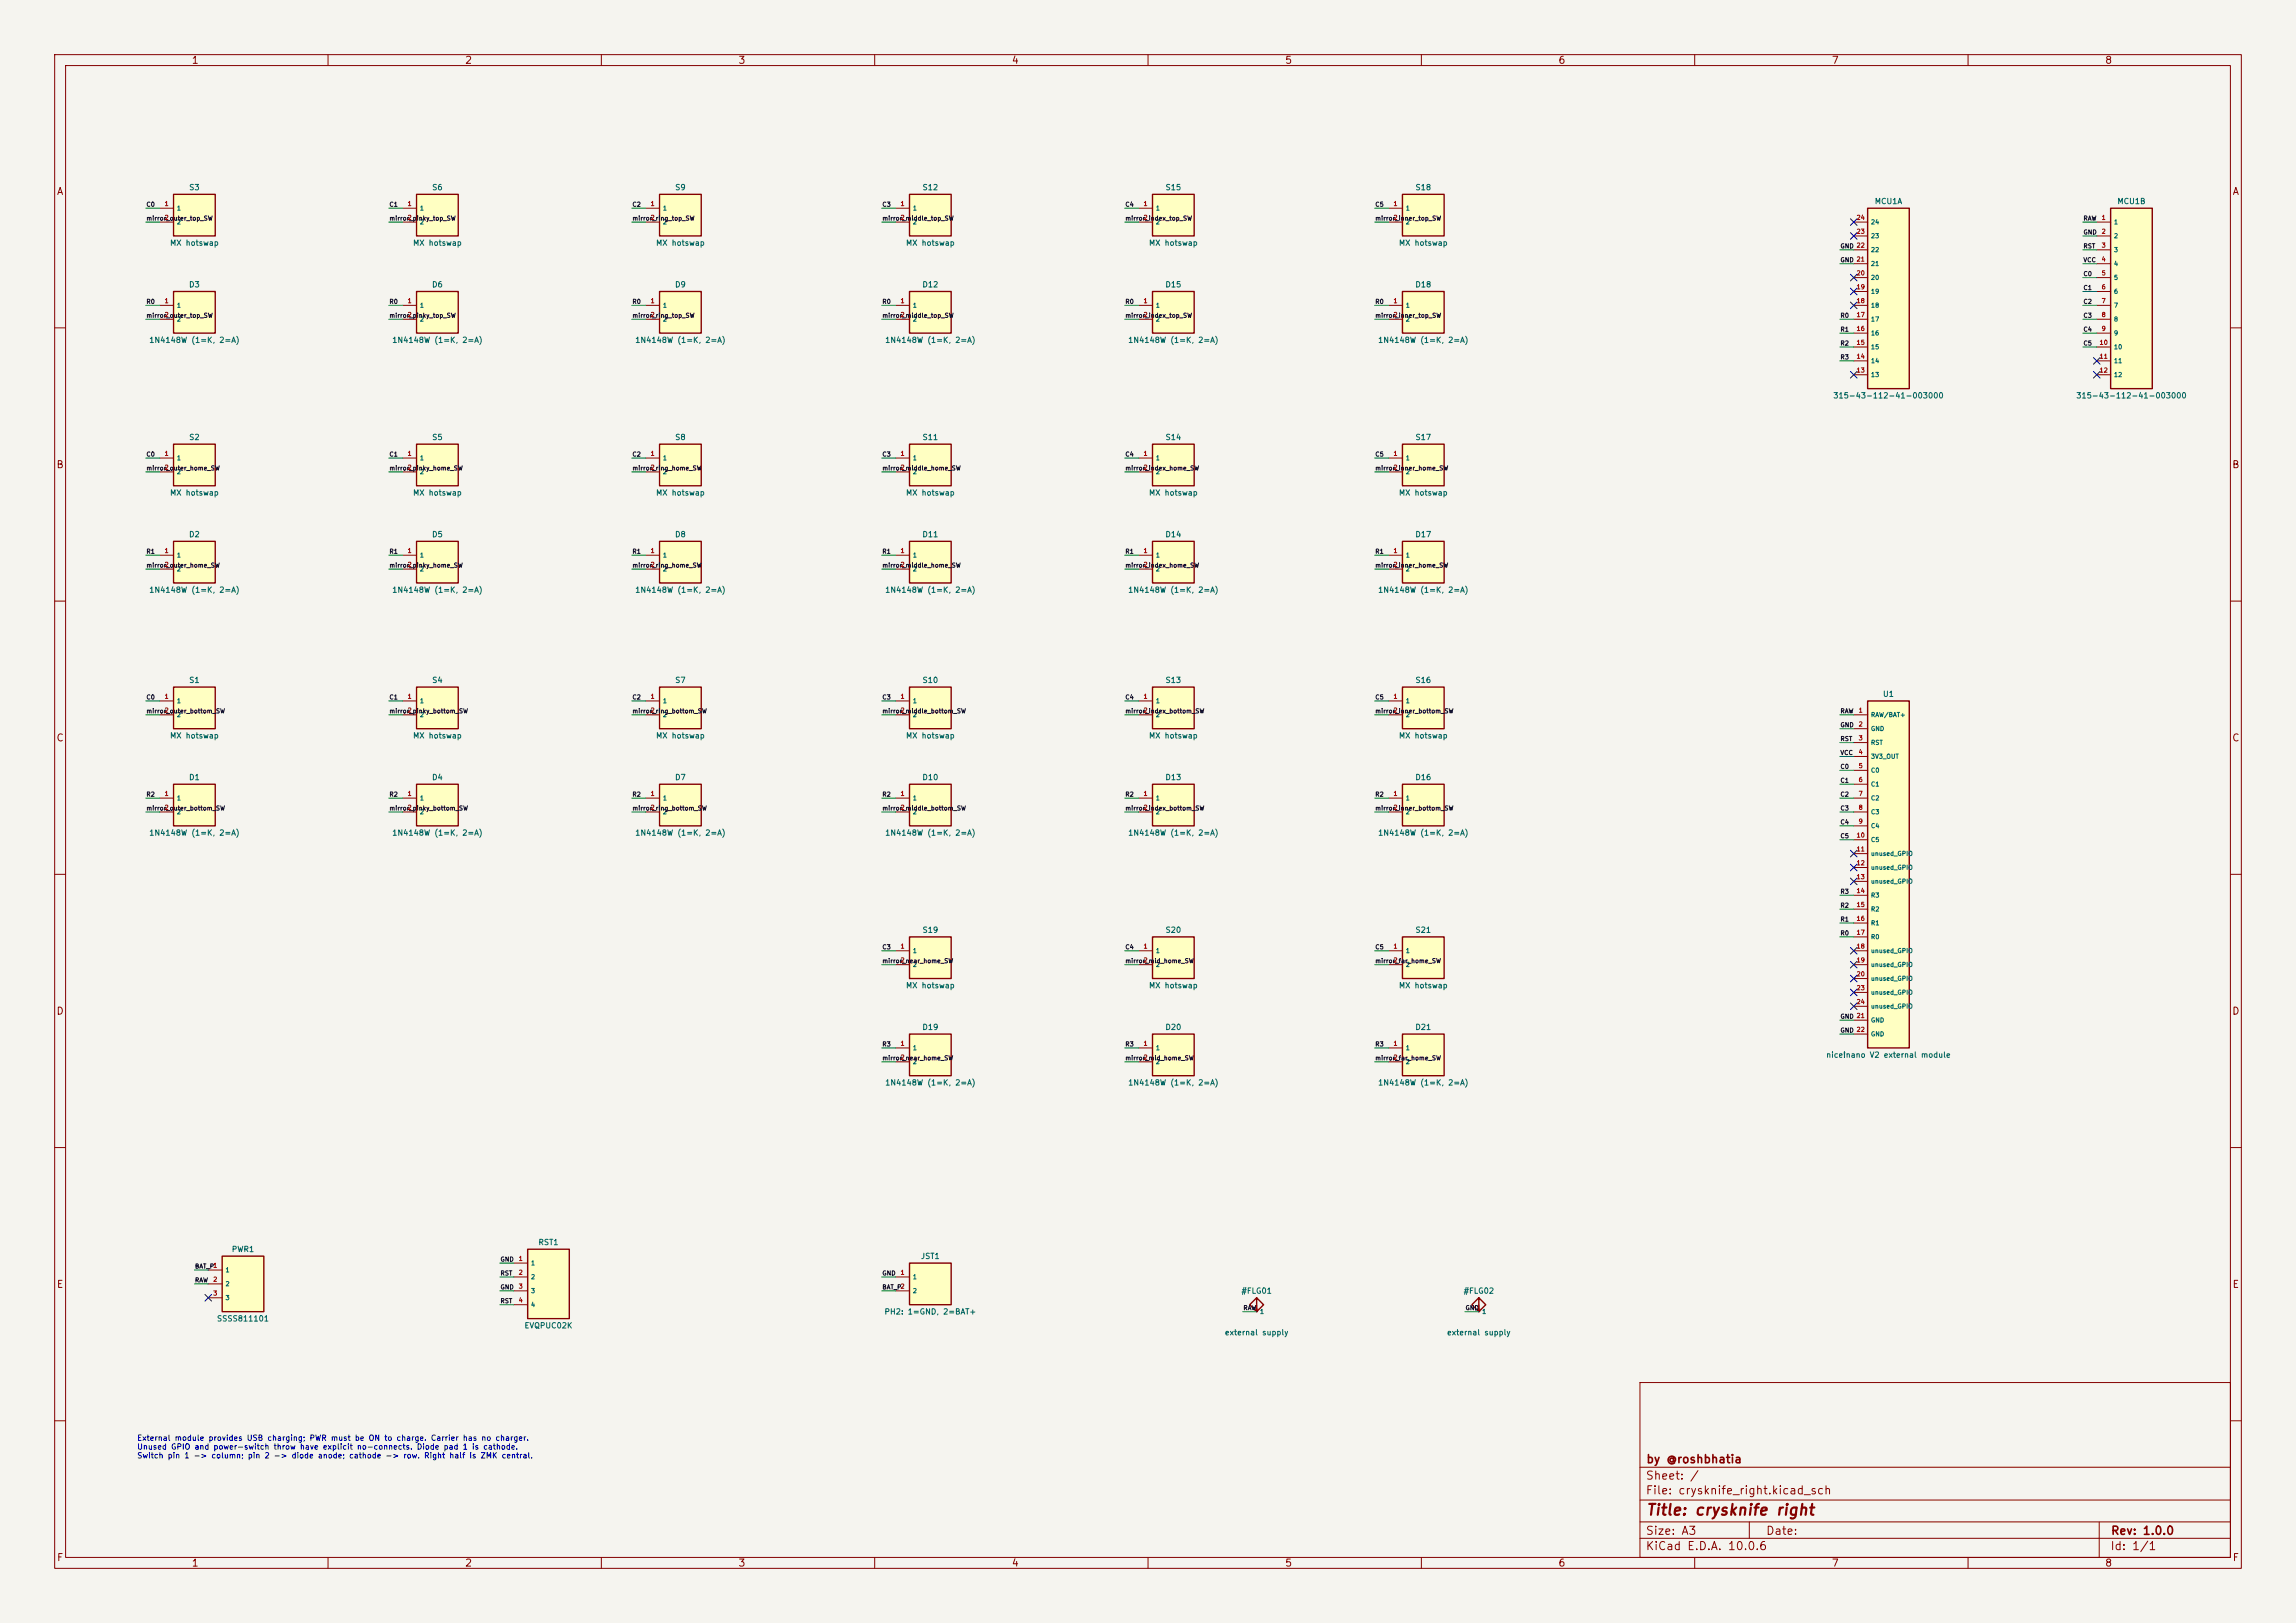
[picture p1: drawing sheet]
<svg xmlns="http://www.w3.org/2000/svg" width="420mm" height="297mm" viewBox="0 0 420 297" stroke-linecap="round" stroke-linejoin="round" font-family="sans-serif">
<defs><g id="words">
<text font-size="2" fill="#840000" x="301" y="277.8">Title: crysknife right</text>
<g font-size="1.5" fill="#840000">
<text x="301" y="268.1">by @roshbhatia</text>
<text x="300.9" y="273.8">File: crysknife_right.kicad_sch</text>
<text x="300.9" y="271.1">Sheet: /</text>
<text x="300.9" y="281.2">Size: A3</text>
<text x="322.9" y="281.2">Date:</text>
<text x="386" y="281.2">Rev: 1.0.0</text>
<text x="300.9" y="284">KiCad E.D.A. 10.0.6</text>
<text x="385.9" y="284">Id: 1/1</text>
</g>
<g font-size="1.3" fill="#840000">
<text x="35" y="12">1</text>
<text x="85" y="12">2</text>
<text x="135" y="12">3</text>
<text x="185" y="12">4</text>
<text x="235" y="12">5</text>
<text x="285" y="12">6</text>
<text x="335" y="12">7</text>
<text x="385" y="12">8</text>
<text x="10.3" y="36">A</text>
<text x="408.3" y="36">A</text>
<text x="10.2" y="86">B</text>
<text x="408.2" y="86">B</text>
<text x="10.2" y="136">C</text>
<text x="408.2" y="136">C</text>
<text x="10.2" y="186">D</text>
<text x="408.2" y="186">D</text>
<text x="10.3" y="236">E</text>
<text x="408.3" y="236">E</text>
<text x="10.3" y="286">F</text>
<text x="35" y="287">1</text>
<text x="85" y="287">2</text>
<text x="135" y="287">3</text>
<text x="185" y="287">4</text>
<text x="235" y="287">5</text>
<text x="285" y="287">6</text>
<text x="335" y="287">7</text>
<text x="385" y="287">8</text>
<text x="408.3" y="286">F</text>
</g>
<g font-size="1" fill="#006464">
<text x="34.5" y="35">S3</text>
<text x="79" y="35">S6</text>
<text x="123.4" y="35">S9</text>
<text x="168.7" y="35">S12</text>
<text x="213.1" y="35">S15</text>
<text x="258.8" y="35">S18</text>
<text x="342.8" y="37.6">MCU1A</text>
<text x="387.2" y="37.6">MCU1B</text>
<text x="31" y="45.2">MX hotswap</text>
<text x="75.5" y="45.2">MX hotswap</text>
<text x="119.9" y="45.2">MX hotswap</text>
<text x="165.6" y="45.2">MX hotswap</text>
<text x="210.1" y="45.2">MX hotswap</text>
<text x="255.8" y="45.2">MX hotswap</text>
<text x="34.5" y="52.8">D3</text>
<text x="78.9" y="52.8">D6</text>
<text x="123.4" y="52.8">D9</text>
<text x="168.6" y="52.8">D12</text>
<text x="213.1" y="52.8">D15</text>
<text x="258.8" y="52.8">D18</text>
<text x="27.2" y="63">1N4148W (1=K, 2=A)</text>
<text x="71.6" y="63">1N4148W (1=K, 2=A)</text>
<text x="116.1" y="63">1N4148W (1=K, 2=A)</text>
<text x="161.8" y="63">1N4148W (1=K, 2=A)</text>
<text x="206.3" y="63">1N4148W (1=K, 2=A)</text>
<text x="252" y="63">1N4148W (1=K, 2=A)</text>
<text x="335.2" y="73.1">315-43-112-41-003000</text>
<text x="379.7" y="73.1">315-43-112-41-003000</text>
<text x="34.5" y="80.8">S2</text>
<text x="79" y="80.8">S5</text>
<text x="123.4" y="80.8">S8</text>
<text x="168.7" y="80.8">S11</text>
<text x="213.1" y="80.8">S14</text>
<text x="258.8" y="80.8">S17</text>
<text x="31" y="90.9">MX hotswap</text>
<text x="75.5" y="90.9">MX hotswap</text>
<text x="119.9" y="90.9">MX hotswap</text>
<text x="165.6" y="90.9">MX hotswap</text>
<text x="210.1" y="90.9">MX hotswap</text>
<text x="255.8" y="90.9">MX hotswap</text>
<text x="34.5" y="98.5">D2</text>
<text x="78.9" y="98.5">D5</text>
<text x="123.4" y="98.5">D8</text>
<text x="168.6" y="98.5">D11</text>
<text x="213.1" y="98.5">D14</text>
<text x="258.8" y="98.5">D17</text>
<text x="27.2" y="108.7">1N4148W (1=K, 2=A)</text>
<text x="71.6" y="108.7">1N4148W (1=K, 2=A)</text>
<text x="116.1" y="108.7">1N4148W (1=K, 2=A)</text>
<text x="161.8" y="108.7">1N4148W (1=K, 2=A)</text>
<text x="206.3" y="108.7">1N4148W (1=K, 2=A)</text>
<text x="252" y="108.7">1N4148W (1=K, 2=A)</text>
<text x="34.5" y="125.2">S1</text>
<text x="79" y="125.2">S4</text>
<text x="123.4" y="125.2">S7</text>
<text x="168.7" y="125.2">S10</text>
<text x="213.1" y="125.2">S13</text>
<text x="258.8" y="125.2">S16</text>
<text x="344.3" y="127.8">U1</text>
<text x="31" y="135.4">MX hotswap</text>
<text x="75.5" y="135.4">MX hotswap</text>
<text x="119.9" y="135.4">MX hotswap</text>
<text x="165.6" y="135.4">MX hotswap</text>
<text x="210.1" y="135.4">MX hotswap</text>
<text x="255.8" y="135.4">MX hotswap</text>
<text x="34.5" y="143">D1</text>
<text x="78.9" y="143">D4</text>
<text x="123.4" y="143">D7</text>
<text x="168.6" y="143">D10</text>
<text x="213.1" y="143">D13</text>
<text x="258.8" y="143">D16</text>
<text x="27.2" y="153.2">1N4148W (1=K, 2=A)</text>
<text x="71.6" y="153.2">1N4148W (1=K, 2=A)</text>
<text x="116.1" y="153.2">1N4148W (1=K, 2=A)</text>
<text x="161.8" y="153.2">1N4148W (1=K, 2=A)</text>
<text x="206.3" y="153.2">1N4148W (1=K, 2=A)</text>
<text x="252" y="153.2">1N4148W (1=K, 2=A)</text>
<text x="168.7" y="170.9">S19</text>
<text x="213.1" y="170.9">S20</text>
<text x="258.8" y="170.9">S21</text>
<text x="165.6" y="181.1">MX hotswap</text>
<text x="210.1" y="181.1">MX hotswap</text>
<text x="255.8" y="181.1">MX hotswap</text>
<text x="168.6" y="188.7">D19</text>
<text x="213.1" y="188.7">D20</text>
<text x="258.8" y="188.7">D21</text>
<text x="334" y="193.8">nice!nano V2 external module</text>
<text x="161.8" y="198.9">1N4148W (1=K, 2=A)</text>
<text x="206.3" y="198.9">1N4148W (1=K, 2=A)</text>
<text x="252" y="198.9">1N4148W (1=K, 2=A)</text>
<text x="42.3" y="229.4">PWR1</text>
<text x="98.4" y="228.1">RST1</text>
<text x="168.4" y="230.6">JST1</text>
<text x="227" y="237">#FLG01</text>
<text x="267.6" y="237">#FLG02</text>
<text x="39.6" y="242.1">SSSS811101</text>
<text x="95.8" y="243.3">EVQPUC02K</text>
<text x="161.7" y="240.8">PH2: 1=GND, 2=BAT+</text>
<text x="224" y="244.6">external supply</text>
<text x="264.6" y="244.6">external supply</text>
</g>
<g font-size="1" fill="#0000c2">
<text x="25" y="263.9">External module provides USB charging; PWR must be ON to charge. Carrier has no charger.</text>
<text x="25" y="265.5">Unused GPIO and power-switch throw have explicit no-connects. Diode pad 1 is cathode.</text>
<text x="25" y="267.1">Switch pin 1 -&gt; column; pin 2 -&gt; diode anode; cathode -&gt; row. Right half is ZMK central.</text>
</g>
<g font-size=".8" fill="#0f0f0f">
<text x="26.7" y="40.6">mirror_outer_top_SW</text>
<text x="26.7" y="38">C0</text>
<text x="71.1" y="38">C1</text>
<text x="71.1" y="40.6">mirror_pinky_top_SW</text>
<text x="115.6" y="38">C2</text>
<text x="115.6" y="40.6">mirror_ring_top_SW</text>
<text x="161.3" y="38">C3</text>
<text x="161.3" y="40.6">mirror_middle_top_SW</text>
<text x="205.8" y="38">C4</text>
<text x="205.8" y="40.6">mirror_index_top_SW</text>
<text x="251.5" y="38">C5</text>
<text x="251.5" y="40.6">mirror_inner_top_SW</text>
<text x="381" y="40.6">RAW</text>
<text x="336.6" y="45.6">GND 22</text>
<text x="381" y="45.6">RST</text>
<text x="381" y="43.1">GND</text>
<text x="336.6" y="48.2">GND 21</text>
<text x="381" y="48.2">VCC</text>
<text x="381" y="50.7">C0</text>
<text x="381" y="53.3">C1</text>
<text x="26.7" y="55.8">R0</text>
<text x="26.7" y="58.3">mirror_outer_top_SW</text>
<text x="71.1" y="55.8">R0</text>
<text x="71.1" y="58.3">mirror_pinky_top_SW</text>
<text x="115.6" y="58.3">mirror_ring_top_SW</text>
<text x="115.6" y="55.8">R0</text>
<text x="161.3" y="55.8">R0</text>
<text x="161.3" y="58.3">mirror_middle_top_SW</text>
<text x="205.8" y="55.8">R0</text>
<text x="205.8" y="58.3">mirror_index_top_SW</text>
<text x="251.5" y="55.8">R0</text>
<text x="251.5" y="58.3">mirror_inner_top_SW</text>
<text x="336.6" y="58.3">R0</text>
<text x="381" y="55.8">C2</text>
<text x="381" y="58.3">C3</text>
<text x="336.6" y="60.9">R1</text>
<text x="336.6" y="63.4">R2</text>
<text x="336.6" y="66">R3</text>
<text x="381" y="60.9">C4</text>
<text x="381" y="63.4">C5</text>
<text x="26.7" y="83.7">C0</text>
<text x="71.1" y="83.7">C1</text>
<text x="115.6" y="83.7">C2</text>
<text x="161.3" y="83.7">C3</text>
<text x="205.8" y="83.7">C4</text>
<text x="251.5" y="83.7">C5</text>
<text x="26.7" y="86.3">mirror_outer_home_SW</text>
<text x="71.1" y="86.3">mirror_pinky_home_SW</text>
<text x="115.6" y="86.3">mirror_ring_home_SW</text>
<text x="161.3" y="86.3">mirror_middle_home_SW</text>
<text x="205.8" y="86.3">mirror_index_home_SW</text>
<text x="251.5" y="86.3">mirror_inner_home_SW</text>
<text x="26.7" y="101.5">R1</text>
<text x="71.1" y="101.5">R1</text>
<text x="115.6" y="101.5">R1</text>
<text x="161.3" y="101.5">R1</text>
<text x="205.8" y="101.5">R1</text>
<text x="251.5" y="101.5">R1</text>
<text x="26.7" y="104.1">mirror_outer_home_SW</text>
<text x="71.1" y="104.1">mirror_pinky_home_SW</text>
<text x="115.6" y="104.1">mirror_ring_home_SW</text>
<text x="161.3" y="104.1">mirror_middle_home_SW</text>
<text x="205.8" y="104.1">mirror_index_home_SW</text>
<text x="251.5" y="104.1">mirror_inner_home_SW</text>
<text x="26.7" y="130.7">mirror_outer_bottom_SW</text>
<text x="26.7" y="128.2">C0</text>
<text x="71.1" y="130.7">mirror_pinky_bottom_SW</text>
<text x="71.1" y="128.2">C1</text>
<text x="115.6" y="130.7">mirror_ring_bottom_SW</text>
<text x="115.6" y="128.2">C2</text>
<text x="161.3" y="130.7">mirror_middle_bottom_SW</text>
<text x="161.3" y="128.2">C3</text>
<text x="205.8" y="130.7">mirror_index_bottom_SW</text>
<text x="205.8" y="128.2">C4</text>
<text x="251.5" y="130.7">mirror_inner_bottom_SW</text>
<text x="251.5" y="128.2">C5</text>
<text x="336.6" y="130.7">RAW</text>
<text x="336.6" y="135.8">RST</text>
<text x="336.6" y="133.3">GND</text>
<text x="336.6" y="140.9">C0</text>
<text x="336.6" y="143.4">C1</text>
<text x="336.6" y="138.3">VCC</text>
<text x="26.7" y="148.5">mirror_outer_bottom_SW</text>
<text x="26.7" y="146">R2</text>
<text x="71.1" y="148.5">mirror_pinky_bottom_SW</text>
<text x="71.1" y="146">R2</text>
<text x="115.6" y="146">R2</text>
<text x="115.6" y="148.5">mirror_ring_bottom_SW</text>
<text x="161.3" y="146">R2</text>
<text x="161.3" y="148.5">mirror_middle_bottom_SW</text>
<text x="205.8" y="146">R2</text>
<text x="205.8" y="148.5">mirror_index_bottom_SW</text>
<text x="251.5" y="148.5">mirror_inner_bottom_SW</text>
<text x="251.5" y="146">R2</text>
<text x="336.6" y="146">C2</text>
<text x="336.6" y="148.5">C3</text>
<text x="336.6" y="151">C4</text>
<text x="336.6" y="153.6">C5</text>
<text x="336.6" y="163.7">R3</text>
<text x="336.6" y="166.3">R2</text>
<text x="161.3" y="173.9">C3</text>
<text x="205.8" y="173.9">C4</text>
<text x="251.5" y="173.9">C5</text>
<text x="336.6" y="171.4">R0</text>
<text x="336.6" y="168.8">R1</text>
<text x="161.3" y="176.4">mirror_near_home_SW</text>
<text x="205.8" y="176.4">mirror_mid_home_SW</text>
<text x="251.5" y="176.4">mirror_far_home_SW</text>
<text x="161.3" y="191.7">R3</text>
<text x="205.8" y="191.7">R3</text>
<text x="251.5" y="191.7">R3</text>
<text x="336.6" y="189.1">GND 22</text>
<text x="336.6" y="186.6">GND 21</text>
<text x="161.3" y="194.2">mirror_near_home_SW</text>
<text x="205.8" y="194.2">mirror_mid_home_SW</text>
<text x="251.5" y="194.2">mirror_far_home_SW</text>
<text x="35.6" y="232.3">BAT_P1</text>
<text x="91.5" y="231.1">GND</text>
<text x="91.5" y="233.6">RST</text>
<text x="161.3" y="233.6">GND</text>
<text x="35.6" y="234.9">RAW</text>
<text x="91.5" y="236.1">GND</text>
<text x="91.5" y="238.7">RST</text>
<text x="161.3" y="236.1">BAT_P2</text>
<text x="227.4" y="239.9">RAW</text>
<text x="268" y="239.9">GND</text>
</g>
<g font-size=".8" fill="#a90000">
<text x="30" y="37.9">1</text>
<text x="30" y="40.4">2</text>
<text x="74.5" y="37.9">1</text>
<text x="74.5" y="40.4">2</text>
<text x="118.9" y="37.9">1</text>
<text x="118.9" y="40.4">2</text>
<text x="164.6" y="37.9">1</text>
<text x="164.6" y="40.4">2</text>
<text x="209.1" y="37.9">1</text>
<text x="209.1" y="40.4">2</text>
<text x="254.8" y="37.9">1</text>
<text x="254.8" y="40.4">2</text>
<text x="339.5" y="40.4">24</text>
<text x="384.3" y="40.4">1</text>
<text x="339.5" y="43">23</text>
<text x="384.3" y="43">2</text>
<text x="384.3" y="45.5">3</text>
<text x="339.5" y="53.1">19</text>
<text x="339.5" y="50.6">20</text>
<text x="384.3" y="48">4</text>
<text x="384.3" y="50.6">5</text>
<text x="384.3" y="53.1">6</text>
<text x="30" y="55.7">1</text>
<text x="30" y="58.2">2</text>
<text x="74.5" y="55.7">1</text>
<text x="74.5" y="58.2">2</text>
<text x="118.9" y="55.7">1</text>
<text x="118.9" y="58.2">2</text>
<text x="164.6" y="55.7">1</text>
<text x="164.6" y="58.2">2</text>
<text x="209.1" y="55.7">1</text>
<text x="209.1" y="58.2">2</text>
<text x="254.8" y="55.7">1</text>
<text x="254.8" y="58.2">2</text>
<text x="339.5" y="58.2">17</text>
<text x="339.5" y="55.7">18</text>
<text x="384.3" y="55.7">7</text>
<text x="384.3" y="58.2">8</text>
<text x="339.5" y="65.8">14</text>
<text x="339.5" y="63.3">15</text>
<text x="339.5" y="60.7">16</text>
<text x="384" y="63.3">10</text>
<text x="384" y="65.8">11</text>
<text x="384.3" y="60.7">9</text>
<text x="339.5" y="68.4">13</text>
<text x="384" y="68.4">12</text>
<text x="30" y="83.6">1</text>
<text x="74.5" y="83.6">1</text>
<text x="118.9" y="83.6">1</text>
<text x="164.6" y="83.6">1</text>
<text x="209.1" y="83.6">1</text>
<text x="254.8" y="83.6">1</text>
<text x="30" y="86.1">2</text>
<text x="74.5" y="86.1">2</text>
<text x="118.9" y="86.1">2</text>
<text x="164.6" y="86.1">2</text>
<text x="209.1" y="86.1">2</text>
<text x="254.8" y="86.1">2</text>
<text x="30" y="101.4">1</text>
<text x="74.5" y="101.4">1</text>
<text x="118.9" y="101.4">1</text>
<text x="164.6" y="101.4">1</text>
<text x="209.1" y="101.4">1</text>
<text x="254.8" y="101.4">1</text>
<text x="30" y="103.9">2</text>
<text x="74.5" y="103.9">2</text>
<text x="118.9" y="103.9">2</text>
<text x="164.6" y="103.9">2</text>
<text x="209.1" y="103.9">2</text>
<text x="254.8" y="103.9">2</text>
<text x="30" y="128.1">1</text>
<text x="30" y="130.6">2</text>
<text x="74.5" y="128.1">1</text>
<text x="74.5" y="130.6">2</text>
<text x="118.9" y="128.1">1</text>
<text x="118.9" y="130.6">2</text>
<text x="164.6" y="128.1">1</text>
<text x="164.6" y="130.6">2</text>
<text x="209.1" y="128.1">1</text>
<text x="209.1" y="130.6">2</text>
<text x="254.8" y="128.1">1</text>
<text x="254.8" y="130.6">2</text>
<text x="339.9" y="130.6">1</text>
<text x="339.9" y="133.1">2</text>
<text x="339.9" y="135.7">3</text>
<text x="339.9" y="138.2">4</text>
<text x="339.9" y="140.8">5</text>
<text x="339.9" y="143.3">6</text>
<text x="30" y="145.8">1</text>
<text x="30" y="148.4">2</text>
<text x="74.5" y="145.8">1</text>
<text x="74.5" y="148.4">2</text>
<text x="118.9" y="145.8">1</text>
<text x="118.9" y="148.4">2</text>
<text x="164.6" y="145.8">1</text>
<text x="164.6" y="148.4">2</text>
<text x="209.1" y="145.8">1</text>
<text x="209.1" y="148.4">2</text>
<text x="254.8" y="145.8">1</text>
<text x="254.8" y="148.4">2</text>
<text x="339.9" y="145.8">7</text>
<text x="339.9" y="148.4">8</text>
<text x="339.5" y="153.5">10</text>
<text x="339.5" y="156">11</text>
<text x="339.9" y="150.9">9</text>
<text x="339.5" y="158.5">12</text>
<text x="339.5" y="161.1">13</text>
<text x="339.5" y="163.6">14</text>
<text x="339.5" y="166.2">15</text>
<text x="164.6" y="173.8">1</text>
<text x="209.1" y="173.8">1</text>
<text x="254.8" y="173.8">1</text>
<text x="339.5" y="168.7">16</text>
<text x="339.5" y="171.2">17</text>
<text x="339.5" y="173.8">18</text>
<text x="164.6" y="176.3">2</text>
<text x="209.1" y="176.3">2</text>
<text x="254.8" y="176.3">2</text>
<text x="339.5" y="176.3">19</text>
<text x="339.5" y="178.9">20</text>
<text x="339.5" y="181.4">23</text>
<text x="339.5" y="183.9">24</text>
<text x="164.6" y="191.6">1</text>
<text x="209.1" y="191.6">1</text>
<text x="254.8" y="191.6">1</text>
<text x="164.6" y="194.1">2</text>
<text x="209.1" y="194.1">2</text>
<text x="254.8" y="194.1">2</text>
<text x="94.8" y="230.9">1</text>
<text x="94.8" y="233.5">2</text>
<text x="164.6" y="233.5">1</text>
<text x="38.9" y="234.7">2</text>
<text x="38.9" y="237.3">3</text>
<text x="94.8" y="236">3</text>
<text x="94.8" y="238.5">4</text>
<text x="229.4" y="239.8">1</text>
<text x="270" y="239.8">1</text>
</g>
<g font-size=".8" fill="#006464">
<text x="32.3" y="38.7">1</text>
<text x="32.3" y="41.2">2</text>
<text x="76.7" y="38.7">1</text>
<text x="76.7" y="41.2">2</text>
<text x="121.2" y="38.7">1</text>
<text x="121.2" y="41.2">2</text>
<text x="166.9" y="38.7">1</text>
<text x="166.9" y="41.2">2</text>
<text x="211.3" y="38.7">1</text>
<text x="211.3" y="41.2">2</text>
<text x="257.1" y="38.7">1</text>
<text x="257.1" y="41.2">2</text>
<text x="342.2" y="41.2">24</text>
<text x="386.6" y="41.2">1</text>
<text x="342.2" y="46.3">22</text>
<text x="342.2" y="43.8">23</text>
<text x="386.6" y="43.8">2</text>
<text x="386.6" y="46.3">3</text>
<text x="342.2" y="53.9">19</text>
<text x="342.2" y="51.4">20</text>
<text x="342.2" y="48.9">21</text>
<text x="386.6" y="48.9">4</text>
<text x="386.6" y="51.4">5</text>
<text x="386.6" y="53.9">6</text>
<text x="32.3" y="56.5">1</text>
<text x="32.3" y="59">2</text>
<text x="76.7" y="56.5">1</text>
<text x="76.7" y="59">2</text>
<text x="121.2" y="56.5">1</text>
<text x="121.2" y="59">2</text>
<text x="166.9" y="56.5">1</text>
<text x="166.9" y="59">2</text>
<text x="211.3" y="56.5">1</text>
<text x="211.3" y="59">2</text>
<text x="257.1" y="56.5">1</text>
<text x="257.1" y="59">2</text>
<text x="342.2" y="59">17</text>
<text x="342.2" y="56.5">18</text>
<text x="386.6" y="56.5">7</text>
<text x="386.6" y="59">8</text>
<text x="342.2" y="64.1">15</text>
<text x="342.2" y="61.6">16</text>
<text x="386.6" y="61.6">9</text>
<text x="386.6" y="64.1">10</text>
<text x="342.2" y="69.2">13</text>
<text x="342.2" y="66.6">14</text>
<text x="386.6" y="66.6">11</text>
<text x="386.6" y="69.2">12</text>
<text x="32.3" y="84.4">1</text>
<text x="32.3" y="87">2</text>
<text x="76.7" y="84.4">1</text>
<text x="76.7" y="87">2</text>
<text x="121.2" y="84.4">1</text>
<text x="121.2" y="87">2</text>
<text x="166.9" y="84.4">1</text>
<text x="166.9" y="87">2</text>
<text x="211.3" y="84.4">1</text>
<text x="211.3" y="87">2</text>
<text x="257.1" y="84.4">1</text>
<text x="257.1" y="87">2</text>
<text x="32.3" y="102.2">1</text>
<text x="32.3" y="104.7">2</text>
<text x="76.7" y="102.2">1</text>
<text x="76.7" y="104.7">2</text>
<text x="121.2" y="102.2">1</text>
<text x="121.2" y="104.7">2</text>
<text x="166.9" y="102.2">1</text>
<text x="166.9" y="104.7">2</text>
<text x="211.3" y="102.2">1</text>
<text x="211.3" y="104.7">2</text>
<text x="257.1" y="102.2">1</text>
<text x="257.1" y="104.7">2</text>
<text x="32.3" y="128.9">1</text>
<text x="32.3" y="131.4">2</text>
<text x="76.7" y="128.9">1</text>
<text x="76.7" y="131.4">2</text>
<text x="121.2" y="128.9">1</text>
<text x="121.2" y="131.4">2</text>
<text x="166.9" y="128.9">1</text>
<text x="166.9" y="131.4">2</text>
<text x="211.3" y="128.9">1</text>
<text x="211.3" y="131.4">2</text>
<text x="257.1" y="128.9">1</text>
<text x="257.1" y="131.4">2</text>
<text x="342.2" y="131.4">RAW/BAT+</text>
<text x="342.2" y="134">GND</text>
<text x="342.2" y="136.5">RST</text>
<text x="342.2" y="139">3V3_OUT</text>
<text x="342.2" y="141.6">C0</text>
<text x="32.3" y="146.7">1</text>
<text x="32.3" y="149.2">2</text>
<text x="76.7" y="146.7">1</text>
<text x="76.7" y="149.2">2</text>
<text x="121.2" y="146.7">1</text>
<text x="121.2" y="149.2">2</text>
<text x="166.9" y="146.7">1</text>
<text x="166.9" y="149.2">2</text>
<text x="211.3" y="146.7">1</text>
<text x="211.3" y="149.2">2</text>
<text x="257.1" y="146.7">1</text>
<text x="257.1" y="149.2">2</text>
<text x="342.2" y="144.1">C1</text>
<text x="342.2" y="146.7">C2</text>
<text x="342.2" y="149.2">C3</text>
<text x="342.2" y="151.7">C4</text>
<text x="342.2" y="154.3">C5</text>
<text x="342.2" y="156.8">unused_GPIO</text>
<text x="342.2" y="159.4">unused_GPIO</text>
<text x="342.2" y="161.9">unused_GPIO</text>
<text x="342.2" y="164.4">R3</text>
<text x="342.2" y="167">R2</text>
<text x="342.2" y="169.5">R1</text>
<text x="342.2" y="172.1">R0</text>
<text x="166.9" y="174.6">1</text>
<text x="166.9" y="177.1">2</text>
<text x="211.3" y="174.6">1</text>
<text x="211.3" y="177.1">2</text>
<text x="257.1" y="174.6">1</text>
<text x="257.1" y="177.1">2</text>
<text x="342.2" y="174.6">unused_GPIO</text>
<text x="342.2" y="177.1">unused_GPIO</text>
<text x="342.2" y="179.7">unused_GPIO</text>
<text x="342.2" y="182.2">unused_GPIO</text>
<text x="342.2" y="184.8">unused_GPIO</text>
<text x="342.2" y="187.3">GND</text>
<text x="342.2" y="189.8">GND</text>
<text x="166.9" y="192.4">1</text>
<text x="166.9" y="194.9">2</text>
<text x="211.3" y="192.4">1</text>
<text x="211.3" y="194.9">2</text>
<text x="257.1" y="192.4">1</text>
<text x="257.1" y="194.9">2</text>
<text x="41.2" y="233">1</text>
<text x="97" y="231.7">1</text>
<text x="41.2" y="235.6">2</text>
<text x="41.2" y="238.1">3</text>
<text x="97" y="234.3">2</text>
<text x="97" y="236.8">3</text>
<text x="97" y="239.4">4</text>
<text x="166.9" y="234.3">1</text>
<text x="166.9" y="236.8">2</text>
<text x="230.4" y="240.6">1</text>
<text x="271" y="240.6">1</text>
</g>
</g></defs>
<path d="M0 0h420v297h-420z" fill="#f5f4ef" stroke="#f5f4ef" stroke-width=".18"/>
<g fill="none" stroke="#840000" stroke-width=".18">
<path d="M10 10h400v277h-400zM12 12h396v273h-396zM60 10v2M110 10v2M160 10v2M210 10v2M260 10v2M310 10v2M360 10v2M10 60h2M408 60h2M10 110h2"/>
<path d="M408 110h2M10 160h2M408 160h2M10 210h2M408 210h2M300 253h108v32h-108zM10 260h2M300 278.5h108M300 274.5h108M300 268.5h108M320 278.5v3M384 278.5v6.5"/>
<path d="M408 260h2M60 285v2M110 285v2M160 285v2M210 285v2M260 285v2M300 281.5h108M310 285v2M360 285v2"/>
</g>
<path d="M120.6 143.5h7.7v7.6h-7.7z" fill="#ffffc2"/>
<path d="M120.6 143.5h7.7v7.6h-7.7z" fill="none" stroke="#840000" stroke-width=".25"/>
<path d="M118.1 146.1h2.5M118.1 148.6h2.5" fill="none" stroke="#840000" stroke-width=".18"/>
<path d="M256.5 81.3h7.7v7.6h-7.7z" fill="#ffffc2"/>
<path d="M256.5 81.3h7.7v7.6h-7.7z" fill="none" stroke="#840000" stroke-width=".25"/>
<path d="M254 83.8h2.5M254 86.4h2.5" fill="none" stroke="#840000" stroke-width=".18"/>
<path d="M210.8 99.1h7.6v7.6h-7.6z" fill="#ffffc2"/>
<path d="M210.8 99.1h7.6v7.6h-7.6zM229.9 237.5l1.2 1.3-1.2 1.2-1.3-1.2 1.3-1.3v2.5M270.5 237.5l1.3 1.3-1.3 1.2-1.3-1.2 1.3-1.3v2.5" fill="none" stroke="#840000" stroke-width=".25"/>
<path d="M208.3 101.6h2.5M208.3 104.1h2.5M229.9 240h.1M270.5 240h.1" fill="none" stroke="#840000" stroke-width=".18"/>
<path d="M341.6 128.3h7.6v63.5h-7.6z" fill="#ffffc2"/>
<path d="M341.6 128.3h7.6v63.5h-7.6z" fill="none" stroke="#840000" stroke-width=".25"/>
<g fill="none" stroke="#840000" stroke-width=".18">
<path d="M339.1 130.8h2.5M339.1 133.4h2.5M339.1 135.9h2.5M339.1 138.4h2.5M339.1 141h2.5M339.1 143.5h2.5M339.1 146.1h2.5M339.1 148.6h2.5M339.1 151.1h2.5M339.1 153.7h2.5M339.1 156.2h2.5M339.1 158.8h2.5"/>
<path d="M339.1 161.3h2.5M339.1 163.8h2.5M339.1 166.4h2.5M339.1 168.9h2.5M339.1 171.5h2.5M339.1 174h2.5M339.1 176.5h2.5M339.1 179.1h2.5M339.1 186.7h2.5M339.1 189.2h2.5M339.1 181.6h2.5M339.1 184.2h2.5"/>
</g>
<path d="M76.2 125.7h7.6v7.7h-7.6z" fill="#ffffc2"/>
<path d="M76.2 125.7h7.6v7.7h-7.6z" fill="none" stroke="#840000" stroke-width=".25"/>
<path d="M73.7 128.3h2.5M73.7 130.8h2.5" fill="none" stroke="#840000" stroke-width=".18"/>
<path d="M210.8 171.5h7.6v7.6h-7.6z" fill="#ffffc2"/>
<path d="M210.8 171.5h7.6v7.6h-7.6z" fill="none" stroke="#840000" stroke-width=".25"/>
<path d="M208.3 174h2.5M208.3 176.5h2.5" fill="none" stroke="#840000" stroke-width=".18"/>
<path d="M166.4 231.1h7.6v7.7h-7.6z" fill="#ffffc2"/>
<path d="M166.4 231.1h7.6v7.7h-7.6z" fill="none" stroke="#840000" stroke-width=".25"/>
<path d="M163.8 233.7h2.6M163.8 236.2h2.6" fill="none" stroke="#840000" stroke-width=".18"/>
<path d="M166.4 189.2h7.6v7.7h-7.6z" fill="#ffffc2"/>
<path d="M166.4 189.2h7.6v7.7h-7.6z" fill="none" stroke="#840000" stroke-width=".25"/>
<path d="M163.8 191.8h2.6M163.8 194.3h2.6" fill="none" stroke="#840000" stroke-width=".18"/>
<path d="M256.5 53.3h7.7v7.7h-7.7z" fill="#ffffc2"/>
<path d="M256.5 53.3h7.7v7.7h-7.7z" fill="none" stroke="#840000" stroke-width=".25"/>
<path d="M254 55.9h2.5M254 58.4h2.5" fill="none" stroke="#840000" stroke-width=".18"/>
<path d="M210.8 53.3h7.6v7.7h-7.6z" fill="#ffffc2"/>
<path d="M210.8 53.3h7.6v7.7h-7.6z" fill="none" stroke="#840000" stroke-width=".25"/>
<path d="M208.3 55.9h2.5M208.3 58.4h2.5" fill="none" stroke="#840000" stroke-width=".18"/>
<path d="M76.2 53.3h7.6v7.7h-7.6z" fill="#ffffc2"/>
<path d="M76.2 53.3h7.6v7.7h-7.6z" fill="none" stroke="#840000" stroke-width=".25"/>
<path d="M73.7 55.9h2.5M73.7 58.4h2.5" fill="none" stroke="#840000" stroke-width=".18"/>
<path d="M256.5 35.6h7.7v7.6h-7.7z" fill="#ffffc2"/>
<path d="M256.5 35.6h7.7v7.6h-7.7z" fill="none" stroke="#840000" stroke-width=".25"/>
<path d="M254 38.1h2.5M254 40.6h2.5" fill="none" stroke="#840000" stroke-width=".18"/>
<path d="M120.6 125.7h7.7v7.7h-7.7z" fill="#ffffc2"/>
<path d="M120.6 125.7h7.7v7.7h-7.7z" fill="none" stroke="#840000" stroke-width=".25"/>
<path d="M118.1 128.3h2.5M118.1 130.8h2.5" fill="none" stroke="#840000" stroke-width=".18"/>
<path d="M76.2 35.6h7.6v7.6h-7.6z" fill="#ffffc2"/>
<path d="M76.2 35.6h7.6v7.6h-7.6z" fill="none" stroke="#840000" stroke-width=".25"/>
<path d="M73.7 38.1h2.5M73.7 40.6h2.5" fill="none" stroke="#840000" stroke-width=".18"/>
<path d="M256.5 189.2h7.7v7.7h-7.7z" fill="#ffffc2"/>
<path d="M256.5 189.2h7.7v7.7h-7.7z" fill="none" stroke="#840000" stroke-width=".25"/>
<path d="M254 191.8h2.5M254 194.3h2.5" fill="none" stroke="#840000" stroke-width=".18"/>
<path d="M341.6 38.1h7.6v33h-7.6z" fill="#ffffc2"/>
<path d="M341.6 38.1h7.6v33h-7.6z" fill="none" stroke="#840000" stroke-width=".25"/>
<path d="M339.1 58.4h2.5M339.1 55.9h2.5M339.1 53.3h2.5M339.1 50.8h2.5M339.1 48.3h2.5M339.1 45.7h2.5M339.1 43.2h2.5M339.1 40.6h2.5M339.1 68.6h2.5M339.1 66h2.5M339.1 63.5h2.5M339.1 61h2.5" fill="none" stroke="#840000" stroke-width=".18"/>
<path d="M210.8 35.6h7.6v7.6h-7.6z" fill="#ffffc2"/>
<path d="M210.8 35.6h7.6v7.6h-7.6z" fill="none" stroke="#840000" stroke-width=".25"/>
<path d="M208.3 38.1h2.5M208.3 40.6h2.5" fill="none" stroke="#840000" stroke-width=".18"/>
<path d="M210.8 189.2h7.6v7.7h-7.6z" fill="#ffffc2"/>
<path d="M210.8 189.2h7.6v7.7h-7.6z" fill="none" stroke="#840000" stroke-width=".25"/>
<path d="M208.3 191.8h2.5M208.3 194.3h2.5" fill="none" stroke="#840000" stroke-width=".18"/>
<path d="M120.6 81.3h7.7v7.6h-7.7z" fill="#ffffc2"/>
<path d="M120.6 81.3h7.7v7.6h-7.7z" fill="none" stroke="#840000" stroke-width=".25"/>
<path d="M118.1 83.8h2.5M118.1 86.4h2.5" fill="none" stroke="#840000" stroke-width=".18"/>
<path d="M166.4 53.3h7.6v7.7h-7.6z" fill="#ffffc2"/>
<path d="M166.4 53.3h7.6v7.7h-7.6z" fill="none" stroke="#840000" stroke-width=".25"/>
<path d="M163.8 55.9h2.6M163.8 58.4h2.6" fill="none" stroke="#840000" stroke-width=".18"/>
<path d="M120.6 99.1h7.7v7.6h-7.7z" fill="#ffffc2"/>
<path d="M120.6 99.1h7.7v7.6h-7.7z" fill="none" stroke="#840000" stroke-width=".25"/>
<path d="M118.1 101.6h2.5M118.1 104.1h2.5" fill="none" stroke="#840000" stroke-width=".18"/>
<path d="M40.6 229.9h7.7v10.1h-7.7z" fill="#ffffc2"/>
<path d="M40.6 229.9h7.7v10.1h-7.7z" fill="none" stroke="#840000" stroke-width=".25"/>
<path d="M38.1 232.4h2.5M38.1 234.9h2.5M38.1 237.5h2.5" fill="none" stroke="#840000" stroke-width=".18"/>
<path d="M166.4 143.5h7.6v7.6h-7.6z" fill="#ffffc2"/>
<path d="M166.4 143.5h7.6v7.6h-7.6z" fill="none" stroke="#840000" stroke-width=".25"/>
<path d="M163.8 146.1h2.6M163.8 148.6h2.6" fill="none" stroke="#840000" stroke-width=".18"/>
<path d="M166.4 125.7h7.6v7.7h-7.6z" fill="#ffffc2"/>
<path d="M166.4 125.7h7.6v7.7h-7.6z" fill="none" stroke="#840000" stroke-width=".25"/>
<path d="M163.8 128.3h2.6M163.8 130.8h2.6" fill="none" stroke="#840000" stroke-width=".18"/>
<path d="M386.1 38.1h7.6v33h-7.6z" fill="#ffffc2"/>
<path d="M386.1 38.1h7.6v33h-7.6z" fill="none" stroke="#840000" stroke-width=".25"/>
<path d="M383.5 40.6h2.6M383.5 43.2h2.6M383.5 45.7h2.6M383.5 48.3h2.6M383.5 50.8h2.6M383.5 53.3h2.6M383.5 55.9h2.6M383.5 58.4h2.6M383.5 61h2.6M383.5 63.5h2.6M383.5 66h2.6M383.5 68.6h2.6" fill="none" stroke="#840000" stroke-width=".18"/>
<path d="M76.2 81.3h7.6v7.6h-7.6z" fill="#ffffc2"/>
<path d="M76.2 81.3h7.6v7.6h-7.6z" fill="none" stroke="#840000" stroke-width=".25"/>
<path d="M73.7 83.8h2.5M73.7 86.4h2.5" fill="none" stroke="#840000" stroke-width=".18"/>
<path d="M166.4 81.3h7.6v7.6h-7.6z" fill="#ffffc2"/>
<path d="M166.4 81.3h7.6v7.6h-7.6z" fill="none" stroke="#840000" stroke-width=".25"/>
<path d="M163.8 83.8h2.6M163.8 86.4h2.6" fill="none" stroke="#840000" stroke-width=".18"/>
<path d="M166.4 99.1h7.6v7.6h-7.6z" fill="#ffffc2"/>
<path d="M166.4 99.1h7.6v7.6h-7.6z" fill="none" stroke="#840000" stroke-width=".25"/>
<path d="M163.8 101.6h2.6M163.8 104.1h2.6" fill="none" stroke="#840000" stroke-width=".18"/>
<path d="M76.2 143.5h7.6v7.6h-7.6z" fill="#ffffc2"/>
<path d="M76.2 143.5h7.6v7.6h-7.6z" fill="none" stroke="#840000" stroke-width=".25"/>
<path d="M73.7 146.1h2.5M73.7 148.6h2.5" fill="none" stroke="#840000" stroke-width=".18"/>
<path d="M31.7 81.3h7.7v7.6h-7.7z" fill="#ffffc2"/>
<path d="M31.7 81.3h7.7v7.6h-7.7z" fill="none" stroke="#840000" stroke-width=".25"/>
<path d="M29.2 83.8h2.5M29.2 86.4h2.5" fill="none" stroke="#840000" stroke-width=".18"/>
<path d="M210.8 143.5h7.6v7.6h-7.6z" fill="#ffffc2"/>
<path d="M210.8 143.5h7.6v7.6h-7.6z" fill="none" stroke="#840000" stroke-width=".25"/>
<path d="M208.3 146.1h2.5M208.3 148.6h2.5" fill="none" stroke="#840000" stroke-width=".18"/>
<path d="M31.7 125.7h7.7v7.7h-7.7z" fill="#ffffc2"/>
<path d="M31.7 125.7h7.7v7.7h-7.7z" fill="none" stroke="#840000" stroke-width=".25"/>
<path d="M29.2 128.3h2.5M29.2 130.8h2.5" fill="none" stroke="#840000" stroke-width=".18"/>
<path d="M31.7 53.3h7.7v7.7h-7.7z" fill="#ffffc2"/>
<path d="M31.7 53.3h7.7v7.7h-7.7z" fill="none" stroke="#840000" stroke-width=".25"/>
<path d="M29.2 55.9h2.5M29.2 58.4h2.5" fill="none" stroke="#840000" stroke-width=".18"/>
<path d="M31.7 143.5h7.7v7.6h-7.7z" fill="#ffffc2"/>
<path d="M31.7 143.5h7.7v7.6h-7.7z" fill="none" stroke="#840000" stroke-width=".25"/>
<path d="M29.2 146.1h2.5M29.2 148.6h2.5" fill="none" stroke="#840000" stroke-width=".18"/>
<path d="M256.5 143.5h7.7v7.6h-7.7z" fill="#ffffc2"/>
<path d="M256.5 143.5h7.7v7.6h-7.7z" fill="none" stroke="#840000" stroke-width=".25"/>
<path d="M254 146.1h2.5M254 148.6h2.5" fill="none" stroke="#840000" stroke-width=".18"/>
<path d="M256.5 125.7h7.7v7.7h-7.7z" fill="#ffffc2"/>
<path d="M256.5 125.7h7.7v7.7h-7.7z" fill="none" stroke="#840000" stroke-width=".25"/>
<path d="M254 128.3h2.5M254 130.8h2.5" fill="none" stroke="#840000" stroke-width=".18"/>
<path d="M256.5 99.1h7.7v7.6h-7.7z" fill="#ffffc2"/>
<path d="M256.5 99.1h7.7v7.6h-7.7z" fill="none" stroke="#840000" stroke-width=".25"/>
<path d="M254 101.6h2.5M254 104.1h2.5" fill="none" stroke="#840000" stroke-width=".18"/>
<path d="M120.6 53.3h7.7v7.7h-7.7z" fill="#ffffc2"/>
<path d="M120.6 53.3h7.7v7.7h-7.7z" fill="none" stroke="#840000" stroke-width=".25"/>
<path d="M118.1 55.9h2.5M118.1 58.4h2.5" fill="none" stroke="#840000" stroke-width=".18"/>
<path d="M120.6 35.6h7.7v7.6h-7.7z" fill="#ffffc2"/>
<path d="M120.6 35.6h7.7v7.6h-7.7z" fill="none" stroke="#840000" stroke-width=".25"/>
<path d="M118.1 38.1h2.5M118.1 40.6h2.5" fill="none" stroke="#840000" stroke-width=".18"/>
<path d="M96.5 228.6h7.6v12.7h-7.6z" fill="#ffffc2"/>
<path d="M96.5 228.6h7.6v12.7h-7.6z" fill="none" stroke="#840000" stroke-width=".25"/>
<path d="M94 231.1h2.5M94 233.7h2.5M94 236.2h2.5M94 238.8h2.5" fill="none" stroke="#840000" stroke-width=".18"/>
<path d="M31.7 35.6h7.7v7.6h-7.7z" fill="#ffffc2"/>
<path d="M31.7 35.6h7.7v7.6h-7.7z" fill="none" stroke="#840000" stroke-width=".25"/>
<path d="M29.2 38.1h2.5M29.2 40.6h2.5" fill="none" stroke="#840000" stroke-width=".18"/>
<path d="M31.7 99.1h7.7v7.6h-7.7z" fill="#ffffc2"/>
<path d="M31.7 99.1h7.7v7.6h-7.7z" fill="none" stroke="#840000" stroke-width=".25"/>
<path d="M29.2 101.6h2.5M29.2 104.1h2.5" fill="none" stroke="#840000" stroke-width=".18"/>
<path d="M210.8 81.3h7.6v7.6h-7.6z" fill="#ffffc2"/>
<path d="M210.8 81.3h7.6v7.6h-7.6z" fill="none" stroke="#840000" stroke-width=".25"/>
<path d="M208.3 83.8h2.5M208.3 86.4h2.5" fill="none" stroke="#840000" stroke-width=".18"/>
<path d="M256.5 171.5h7.7v7.6h-7.7z" fill="#ffffc2"/>
<path d="M256.5 171.5h7.7v7.6h-7.7z" fill="none" stroke="#840000" stroke-width=".25"/>
<path d="M254 174h2.5M254 176.5h2.5" fill="none" stroke="#840000" stroke-width=".18"/>
<path d="M76.2 99.1h7.6v7.6h-7.6z" fill="#ffffc2"/>
<path d="M76.2 99.1h7.6v7.6h-7.6z" fill="none" stroke="#840000" stroke-width=".25"/>
<path d="M73.7 101.6h2.5M73.7 104.1h2.5" fill="none" stroke="#840000" stroke-width=".18"/>
<path d="M210.8 125.7h7.6v7.7h-7.6z" fill="#ffffc2"/>
<path d="M210.8 125.7h7.6v7.7h-7.6z" fill="none" stroke="#840000" stroke-width=".25"/>
<path d="M208.3 128.3h2.5M208.3 130.8h2.5" fill="none" stroke="#840000" stroke-width=".18"/>
<path d="M166.4 35.6h7.6v7.6h-7.6z" fill="#ffffc2"/>
<path d="M166.4 35.6h7.6v7.6h-7.6z" fill="none" stroke="#840000" stroke-width=".25"/>
<path d="M163.8 38.1h2.6M163.8 40.6h2.6" fill="none" stroke="#840000" stroke-width=".18"/>
<path d="M166.4 171.5h7.6v7.6h-7.6z" fill="#ffffc2"/>
<path d="M166.4 171.5h7.6v7.6h-7.6z" fill="none" stroke="#840000" stroke-width=".25"/>
<path d="M163.8 174h2.6M163.8 176.5h2.6" fill="none" stroke="#840000" stroke-width=".18"/>
<g fill="none" stroke="#009600" stroke-width=".18">
<path d="M26.7 38.1h2.5M71.1 38.1h2.6M115.6 38.1h2.5M161.3 38.1h2.5M205.7 38.1h2.6M251.5 38.1h2.5M26.7 40.6h2.5M26.7 55.9h2.5M26.7 58.4h2.5M71.1 40.6h2.6M71.1 55.9h2.6M71.1 58.4h2.6"/>
<path d="M115.6 40.6h2.5M115.6 55.9h2.5M115.6 58.4h2.5M161.3 40.6h2.5M161.3 55.9h2.5M161.3 58.4h2.5M205.7 40.6h2.6M205.7 55.9h2.6M205.7 58.4h2.6M251.5 40.6h2.5M251.5 55.9h2.5M251.5 58.4h2.5"/>
<path d="M336.5 58.4h2.6M336.5 45.7h2.6M336.5 48.3h2.6M381 40.6h2.5M381 55.9h2.5M381 58.4h2.5M381 53.3h2.5M381 43.2h2.5M381 50.8h2.5M381 45.7h2.5M381 48.3h2.5M336.5 61h2.6"/>
<path d="M336.5 63.5h2.6M336.5 66h2.6M381 61h2.5M381 63.5h2.5M26.7 86.4h2.5M26.7 83.8h2.5M71.1 86.4h2.6M71.1 83.8h2.6M115.6 86.4h2.5M115.6 83.8h2.5M161.3 86.4h2.5M161.3 83.8h2.5"/>
<path d="M205.7 86.4h2.6M205.7 83.8h2.6M251.5 86.4h2.5M251.5 83.8h2.5M26.7 101.6h2.5M26.7 104.1h2.5M71.1 101.6h2.6M71.1 104.1h2.6M115.6 101.6h2.5M115.6 104.1h2.5M161.3 101.6h2.5M161.3 104.1h2.5"/>
<path d="M205.7 101.6h2.6M205.7 104.1h2.6M251.5 101.6h2.5M251.5 104.1h2.5M26.7 130.8h2.5M26.7 128.3h2.5M71.1 130.8h2.6M71.1 128.3h2.6M115.6 130.8h2.5M115.6 128.3h2.5M161.3 130.8h2.5M161.3 128.3h2.5"/>
<path d="M205.7 130.8h2.6M205.7 128.3h2.6M251.5 130.8h2.5M251.5 128.3h2.5M336.5 130.8h2.6M336.5 138.4h2.6M336.5 133.4h2.6M336.5 135.9h2.6M26.7 148.6h2.5M26.7 146.1h2.5M71.1 148.6h2.6M71.1 146.1h2.6"/>
<path d="M115.6 148.6h2.5M115.6 146.1h2.5M161.3 148.6h2.5M161.3 146.1h2.5M205.7 148.6h2.6M205.7 146.1h2.6M251.5 148.6h2.5M251.5 146.1h2.5M336.5 148.6h2.6M336.5 146.1h2.6M336.5 141h2.6M336.5 143.5h2.6"/>
<path d="M336.5 151.1h2.6M336.5 153.7h2.6M161.3 174h2.5M161.3 176.5h2.5M205.7 174h2.6M205.7 176.5h2.6M251.5 174h2.5M251.5 176.5h2.5M336.5 163.8h2.6M336.5 166.4h2.6M336.5 168.9h2.6M336.5 171.5h2.6"/>
<path d="M161.3 191.8h2.5M161.3 194.3h2.5M205.7 191.8h2.6M205.7 194.3h2.6M251.5 191.8h2.5M251.5 194.3h2.5M336.5 186.7h2.6M336.5 189.2h2.6M35.6 232.4h2.5M35.6 234.9h2.5M91.4 238.8h2.6M91.4 236.2h2.6"/>
<path d="M91.4 233.7h2.6M91.4 231.1h2.6M161.3 236.2h2.5M161.3 233.7h2.5M227.3 240h2.6M268 240h2.5"/>
</g>
<g fill="none" stroke="#000084" stroke-width=".18">
<path d="M338.5 50.2l1.2 1.2M338.5 55.3l1.2 1.2M338.5 40l1.2 1.2M338.5 42.6l1.2 1.2M338.5 52.7l1.2 1.2M339.7 50.2l-1.2 1.2M339.7 55.3l-1.2 1.2M339.7 40l-1.2 1.2M339.7 42.6l-1.2 1.2M339.7 52.7l-1.2 1.2M338.5 68l1.2 1.2M339.7 68l-1.2 1.2"/>
<path d="M382.9 65.4l1.2 1.2M382.9 68l1.2 1.2M384.1 65.4l-1.2 1.2M384.1 68l-1.2 1.2M338.5 158.1l1.2 1.3M338.5 155.6l1.2 1.2M339.7 158.1l-1.2 1.3M339.7 155.6l-1.2 1.2M338.5 173.4l1.2 1.2M338.5 178.5l1.2 1.2M338.5 160.7l1.2 1.2M338.5 175.9l1.2 1.2"/>
<path d="M339.7 173.4l-1.2 1.2M339.7 178.5l-1.2 1.2M339.7 160.7l-1.2 1.2M339.7 175.9l-1.2 1.2M338.5 183.5l1.2 1.3M338.5 181l1.2 1.2M339.7 183.5l-1.2 1.3M339.7 181l-1.2 1.2M37.5 236.9l1.2 1.2M38.7 236.9l-1.2 1.2"/>
</g>
<use href="#words"/>
</svg>
